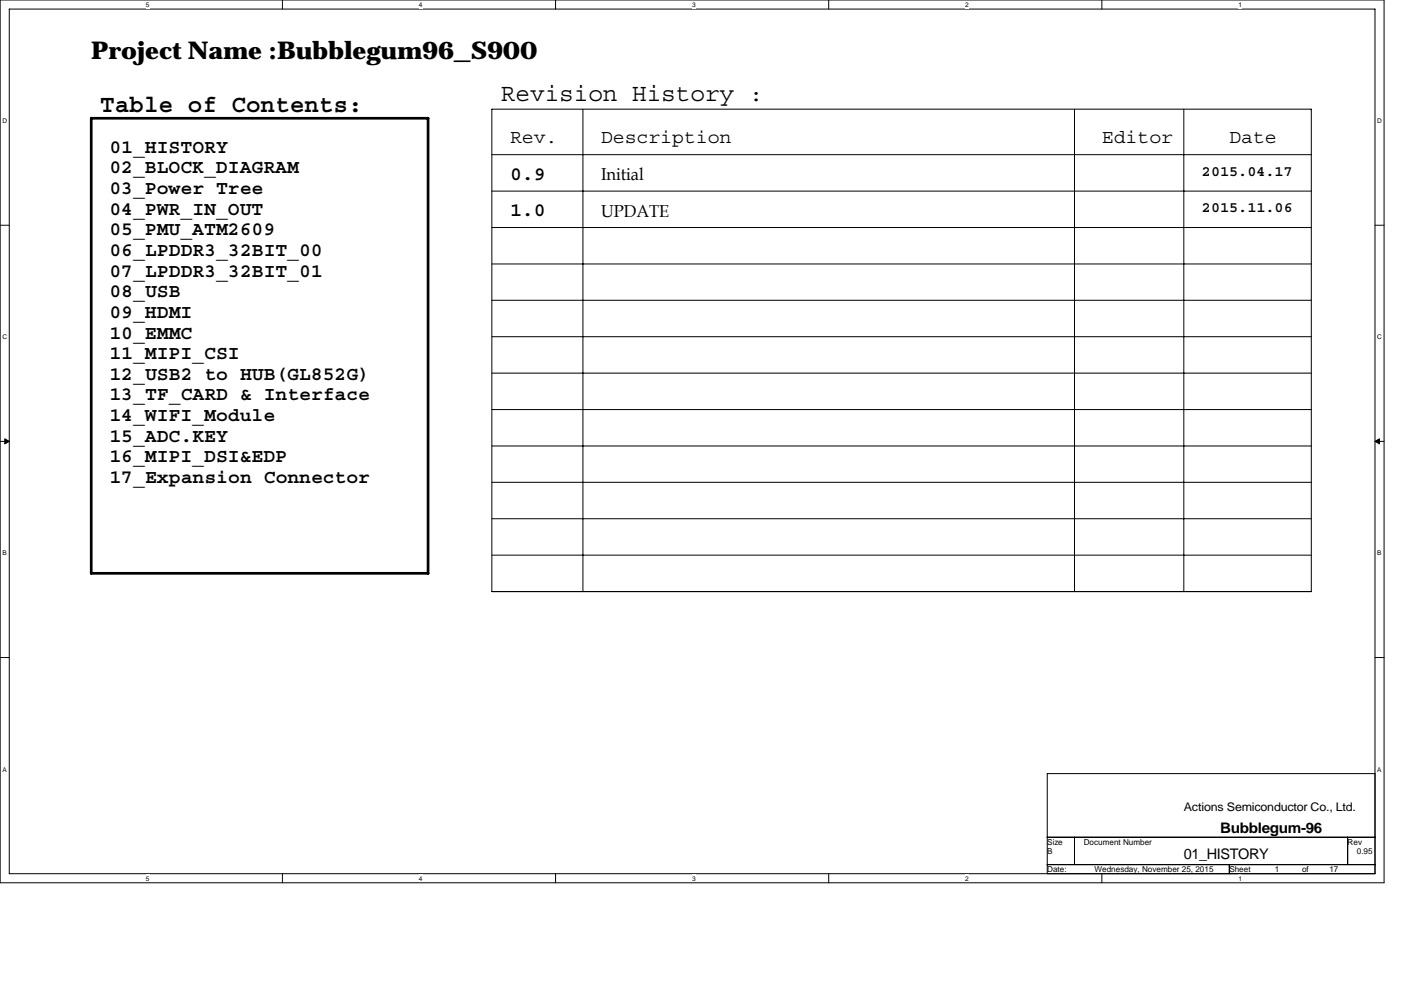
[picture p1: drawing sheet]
<svg xmlns="http://www.w3.org/2000/svg" width="297mm" height="210mm" viewBox="0 0 297 210" stroke-linecap="round" stroke-linejoin="round" font-family="sans-serif">
<defs><g id="words">
<g font-size="5.2">
<text x="19.3" y="12.5">Project Name :Bubblegum96_S900</text>
<text x="21.3" y="23.7">Table of Contents:</text>
<text x="106.2" y="21.5">Revision History :</text>
</g>
<g font-size="4.1">
<text x="23.2" y="32.4">01_HISTORY</text>
<text x="108.1" y="30.3">Rev.</text>
<text x="127.4" y="30.3">Description</text>
<text x="233.6" y="30.3">Editor</text>
<text x="260.7" y="30.3">Date</text>
<text x="23.2" y="36.7">02_BLOCK_DIAGRAM</text>
<text x="23.2" y="41.1">03_Power Tree</text>
<text x="108.1" y="38.1">0.9</text>
<text x="23.2" y="45.5">04_PWR_IN_OUT</text>
<text x="108.1" y="45.9">1.0</text>
<text x="23.2" y="49.9">05_PMU_ATM2609</text>
<text x="23.2" y="54.3">06_LPDDR3_32BIT_00</text>
<text x="23.2" y="58.7">07_LPDDR3_32BIT_01</text>
<text x="23.2" y="63">08_USB</text>
<text x="23.2" y="67.4">09_HDMI</text>
<text x="23.2" y="71.8">10_EMMC</text>
<text x="23.2" y="76.2">11_MIPI_CSI</text>
<text x="23.2" y="80.6">12_USB2 to HUB(GL852G)</text>
<text x="23.2" y="84.9">13_TF_CARD &amp; Interface</text>
<text x="23.2" y="89.3">14_WIFI_Module</text>
<text x="23.2" y="93.7">15_ADC.KEY</text>
<text x="23.2" y="98.1">16_MIPI_DSI&amp;EDP</text>
<text x="23.2" y="102.5">17_Expansion Connector</text>
</g>
<g font-size="3.7">
<text x="127.4" y="38.2">Initial</text>
<text x="127.4" y="45.9">UPDATE</text>
</g>
<g font-size="3.1">
<text x="254.8" y="37.3">2015.04.17</text>
<text x="254.8" y="45.1">2015.11.06</text>
<text x="258.7" y="176.6">Bubblegum-96</text>
<text x="251" y="182.3">01_HISTORY</text>
</g>
<text font-size="2.5" x="251" y="172.1">Actions Semiconductor Co., Ltd.</text>
<g font-size="1.7">
<text x="222" y="179.1">Size</text>
<text x="229.8" y="179.1">Document Number</text>
<text x="285.7" y="179.1">Rev</text>
<text x="222" y="181.1">B</text>
<text x="222" y="184.9">Date:</text>
<text x="232.1" y="184.9">Wednesday, November 25, 2015</text>
<text x="260.6" y="184.9">Sheet</text>
<text x="270.3" y="184.9">1</text>
<text x="276.1" y="184.9">of</text>
<text x="281.9" y="184.9">17</text>
<text x="287.7" y="181.1">0.95</text>
</g>
<g font-size="1.4">
<text x="30.9" y="1.5">5</text>
<text x="88.8" y="1.5">4</text>
<text x="146.7" y="1.5">3</text>
<text x="204.7" y="1.5">2</text>
<text x="262.6" y="1.5">1</text>
<text x=".5" y="26.1">D</text>
<text x="292" y="26.1">D</text>
<text x=".5" y="71.9">C</text>
<text x="292" y="71.9">C</text>
<text x=".5" y="117.8">B</text>
<text x="292" y="117.8">B</text>
<text x=".5" y="163.6">A</text>
<text x="292" y="163.6">A</text>
<text x="30.9" y="186.8">5</text>
<text x="88.8" y="186.8">4</text>
<text x="146.7" y="186.8">3</text>
<text x="204.7" y="186.8">2</text>
<text x="262.6" y="186.8">1</text>
</g>
</g></defs>
<path d="M0 0h293.5v187.2h-293.5zM2 1.9h289.5v183.4h-289.5z" fill="none" stroke="#000" stroke-width=".21"/>
<g fill="#fff">
<path d="M30.9 .2h.8v1.6h-.8z"/>
<path d="M30.9 185.5h.8v1.6h-.8z"/>
</g>
<path d="M59.9 0v1.9M59.9 185.3v1.9" fill="none" stroke="#000" stroke-width=".21"/>
<g fill="#fff">
<path d="M88.8 .2h.8v1.6h-.8z"/>
<path d="M88.8 185.5h.8v1.6h-.8z"/>
</g>
<path d="M117.8 0v1.9M117.8 185.3v1.9" fill="none" stroke="#000" stroke-width=".21"/>
<g fill="#fff">
<path d="M146.7 .2h.8v1.6h-.8z"/>
<path d="M146.7 185.5h.8v1.6h-.8z"/>
</g>
<path d="M175.7 0v1.9M175.7 185.3v1.9" fill="none" stroke="#000" stroke-width=".21"/>
<g fill="#fff">
<path d="M204.7 .2h.7v1.6h-.7z"/>
<path d="M204.7 185.5h.7v1.6h-.7z"/>
</g>
<path d="M233.6 0v1.9M233.6 185.3v1.9" fill="none" stroke="#000" stroke-width=".21"/>
<g fill="#fff">
<path d="M262.6 .2h.7v1.6h-.7z"/>
<path d="M262.6 185.5h.7v1.6h-.7z"/>
<path d="M.5 24.8h1v1.6h-1z"/>
<path d="M292 24.8h1v1.6h-1z"/>
<path d="M.5 70.7h1v1.5h-1z"/>
<path d="M292 70.7h1v1.5h-1z"/>
</g>
<path d="M0 47.8h2M291.5 47.8h2" fill="none" stroke="#000" stroke-width=".21"/>
<g fill="#fff">
<path d="M.5 116.5h.9v1.6h-.9z"/>
<path d="M292 116.5h.9v1.6h-.9z"/>
</g>
<path d="M0 93.6h2M291.5 93.6h2" fill="none" stroke="#000" stroke-width=".21"/>
<path d="M1 93.1l1 .5-1 .5zM291.5 93.6l1-.5v1z" fill="#000" stroke="#000" stroke-width=".21"/>
<g fill="#fff">
<path d="M.5 162.4h.9v1.5h-.9z"/>
<path d="M292 162.4h.9v1.5h-.9z"/>
</g>
<g fill="none" stroke="#000" stroke-width=".21">
<path d="M104.3 32.8h173.7M123.6 23.2v102.3M227.8 23.2v102.3M251 23.2v102.3M104.3 56h173.7M104.3 40.5h173.7M104.3 48.3h173.7M104.3 63.7h173.7M104.3 71.4h173.7M104.3 79.1h173.7M104.3 86.9h173.7M104.3 94.6h173.7"/>
<path d="M104.3 102.3h173.7M104.3 110h173.7M104.3 117.8h173.7M0 139.5h2M278 125.5v-102.3h-173.7v102.3h173.7M291.5 139.5h2M222 164.1h69.5v21.2h-69.5zM222 177.6h69.5M227.8 177.6v5.8M285.7 177.6v5.8M222 183.4h69.5M260.6 183.4v1.9"/>
</g>
<path d="M19.3 25.1h71.5v96.5h-71.5z" fill="none" stroke="#000" stroke-width=".57"/>
<use href="#words"/>
</svg>
